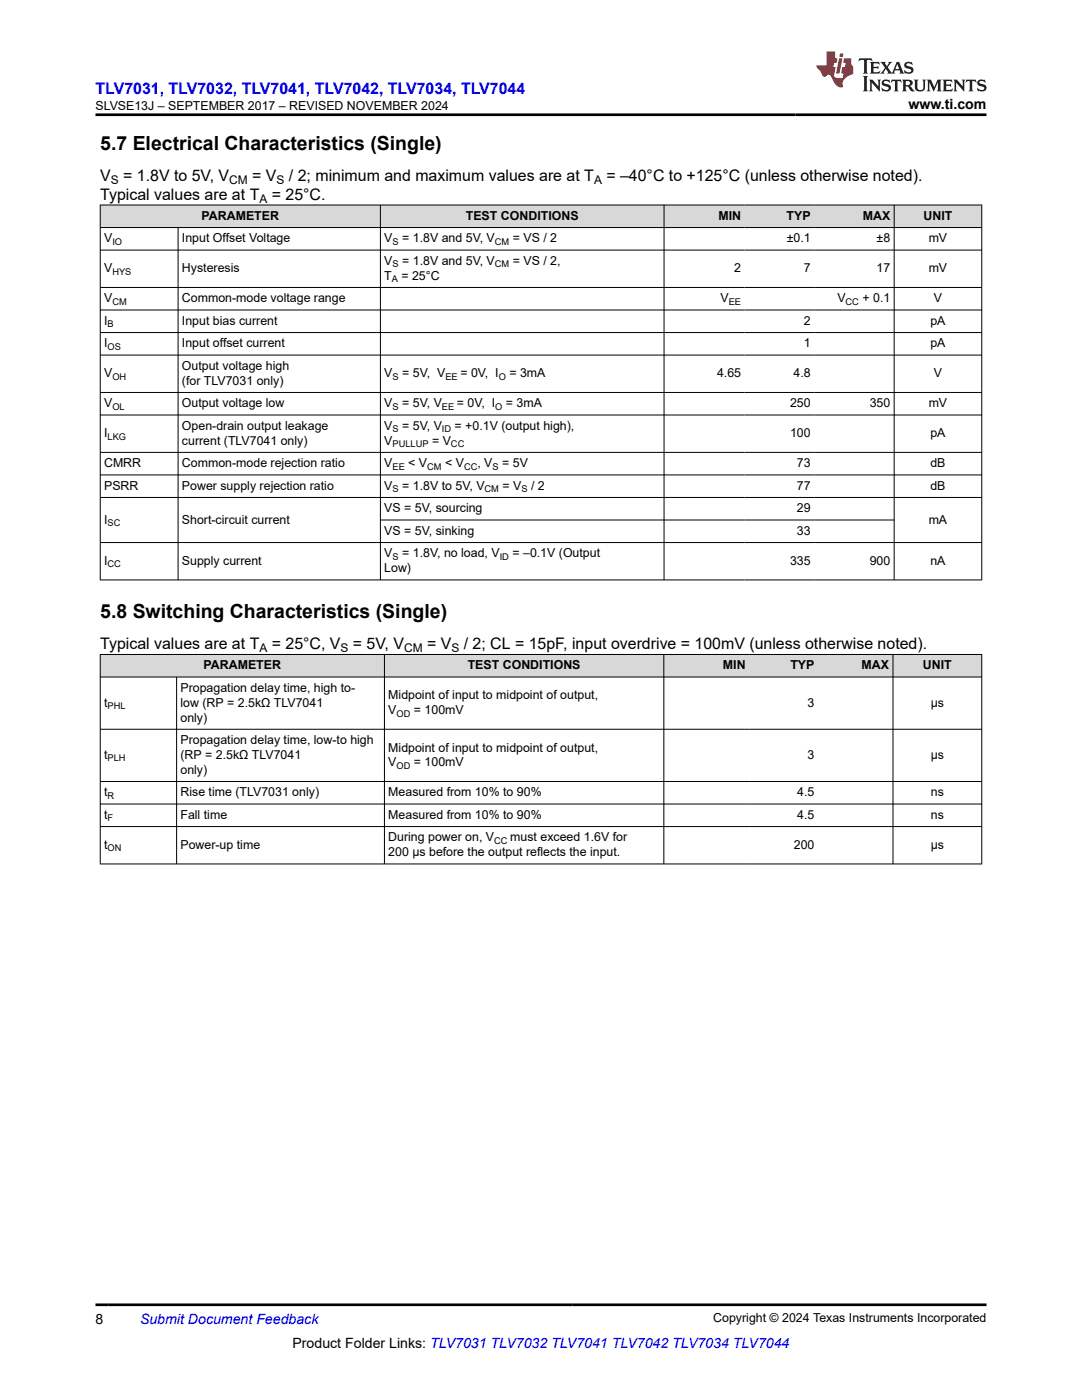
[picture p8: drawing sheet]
<svg xmlns="http://www.w3.org/2000/svg" width="216mm" height="279mm" viewBox="0 0 216 279" stroke-linecap="round" stroke-linejoin="round" font-family="sans-serif">
<defs><g id="words">
<g font-size="3.9">
<text x="20" y="29.9">5.7 Electrical Characteristics (Single)</text>
<text x="20" y="123.4">5.8 Switching Characteristics (Single)</text>
</g>
<text font-size="3.2" fill="#00f" x="19" y="18.7">TLV7031, TLV7032, TLV7041, TLV7042, TLV7034, TLV7044</text>
<g font-size="3.2">
<text x="20" y="36.1">V</text>
<text x="20" y="39.9">Typical values are at T</text>
<text x="24.6" y="36.1">= 1.8V to 5V, V</text>
<text x="50.3" y="36.1">= V</text>
<text x="54.2" y="39.9">= 25°C.</text>
<text x="57.7" y="36.1">/ 2; minimum and maximum values are at T</text>
<text x="121" y="36.1">= –40°C to +125°C (unless otherwise noted).</text>
<text x="20" y="129.6">Typical values are at T</text>
<text x="54.2" y="129.6">= 25°C, V</text>
<text x="70.4" y="129.6">= 5V, V</text>
<text x="85.2" y="129.6">= V</text>
<text x="92.5" y="129.6">/ 2; CL = 15pF, input overdrive = 100mV (unless otherwise noted).</text>
</g>
<g font-size="2.8">
<text x="181.3" y="21.8">www.ti.com</text>
<text x="19" y="264.2">8</text>
<text x="58.4" y="269">Product Folder Links: TLV7031 TLV7032 TLV7041 TLV7042 TLV7034 TLV7044</text>
</g>
<text font-size="2.8" fill="#00f" x="27.9" y="264.2">Submit Document Feedback</text>
<g font-size="2.5">
<text x="19" y="21.9">SLVSE13J – SEPTEMBER 2017 – REVISED NOVEMBER 2024</text>
<text x="40.2" y="43.9">PARAMETER</text>
<text x="93" y="43.9">TEST CONDITIONS</text>
<text x="143.4" y="43.9">MIN</text>
<text x="157" y="43.9">TYP</text>
<text x="172.2" y="43.9">MAX</text>
<text x="184.3" y="43.9">UNIT</text>
<text x="20.8" y="48.4">V</text>
<text x="36.3" y="48.4">Input Offset Voltage</text>
<text x="76.7" y="48.4">V</text>
<text x="76.7" y="52.9">V</text>
<text x="80.2" y="48.4">= 1.8V and 5V, V</text>
<text x="80.2" y="52.9">= 1.8V and 5V, V</text>
<text x="102.3" y="48.4">= VS / 2</text>
<text x="102.3" y="52.9">= VS / 2,</text>
<text x="157" y="48.4">±0.1</text>
<text x="174.9" y="48.4">±8</text>
<text x="185.3" y="48.4">mV</text>
<text x="20.8" y="54.4">V</text>
<text x="36.3" y="54.4">Hysteresis</text>
<text x="76.7" y="55.8">T</text>
<text x="80.1" y="55.8">= 25°C</text>
<text x="146.5" y="54.4">2</text>
<text x="160.4" y="54.4">7</text>
<text x="174.9" y="54.4">17</text>
<text x="185.3" y="54.4">mV</text>
<text x="20.8" y="60.3">V</text>
<text x="20.8" y="64.8">I</text>
<text x="36.3" y="60.3">Common-mode voltage range</text>
<text x="36.3" y="64.8">Input bias current</text>
<text x="143.8" y="60.3">V</text>
<text x="160.4" y="64.8">2</text>
<text x="167.1" y="60.3">V</text>
<text x="172.1" y="60.3">+ 0.1</text>
<text x="185.6" y="64.8">pA</text>
<text x="186.3" y="60.3">V</text>
<text x="20.8" y="69.3">I</text>
<text x="36.3" y="69.3">Input offset current</text>
<text x="160.4" y="69.3">1</text>
<text x="185.6" y="69.3">pA</text>
<text x="20.8" y="75.3">V</text>
<text x="36.3" y="73.8">Output voltage high</text>
<text x="36.3" y="76.8">(for TLV7031 only)</text>
<text x="76.7" y="75.3">V</text>
<text x="80.2" y="75.3">= 5V, V</text>
<text x="91.9" y="75.3">= 0V, I</text>
<text x="101.6" y="75.3">= 3mA</text>
<text x="143.1" y="75.3">4.65</text>
<text x="158.3" y="75.3">4.8</text>
<text x="186.3" y="75.3">V</text>
<text x="20.8" y="81.3">V</text>
<text x="36.3" y="81.3">Output voltage low</text>
<text x="76.7" y="81.3">V</text>
<text x="80.2" y="81.3">= 5V, V</text>
<text x="91.2" y="81.3">= 0V, I</text>
<text x="101" y="81.3">= 3mA</text>
<text x="157.6" y="81.3">250</text>
<text x="173.5" y="81.3">350</text>
<text x="185.3" y="81.3">mV</text>
<text x="20.8" y="87.3">I</text>
<text x="36.3" y="85.8">Open-drain output leakage</text>
<text x="36.3" y="88.7">current (TLV7041 only)</text>
<text x="76.7" y="88.7">V</text>
<text x="76.7" y="85.8">V</text>
<text x="80.2" y="85.8">= 5V, V</text>
<text x="86.2" y="88.7">= V</text>
<text x="90.7" y="85.8">= +0.1V (output high),</text>
<text x="157.6" y="87.3">100</text>
<text x="185.6" y="87.3">pA</text>
<text x="20.8" y="93.2">CMRR</text>
<text x="36.3" y="93.2">Common-mode rejection ratio</text>
<text x="76.7" y="93.2">V</text>
<text x="81.5" y="93.2">&lt; V</text>
<text x="88.8" y="93.2">&lt; V</text>
<text x="95.3" y="93.2">, V</text>
<text x="100.2" y="93.2">= 5V</text>
<text x="159" y="93.2">73</text>
<text x="185.6" y="93.2">dB</text>
<text x="20.8" y="97.7">PSRR</text>
<text x="36.3" y="97.7">Power supply rejection ratio</text>
<text x="76.7" y="97.7">V</text>
<text x="80.2" y="97.7">= 1.8V to 5V, V</text>
<text x="100.3" y="97.7">= V</text>
<text x="106" y="97.7">/ 2</text>
<text x="159" y="97.7">77</text>
<text x="185.6" y="97.7">dB</text>
<text x="20.8" y="104.5">I</text>
<text x="36.3" y="104.5">Short-circuit current</text>
<text x="76.7" y="102.2">VS = 5V, sourcing</text>
<text x="76.7" y="106.7">VS = 5V, sinking</text>
<text x="159" y="102.2">29</text>
<text x="159" y="106.7">33</text>
<text x="185.3" y="104.5">mA</text>
<text x="20.8" y="112.7">I</text>
<text x="36.3" y="112.7">Supply current</text>
<text x="76.7" y="111.2">V</text>
<text x="80.2" y="111.2">= 1.8V, no load, V</text>
<text x="102.3" y="111.2">= –0.1V (Output</text>
<text x="157.6" y="112.7">335</text>
<text x="173.5" y="112.7">900</text>
<text x="185.6" y="112.7">nA</text>
<text x="76.7" y="114.2">Low)</text>
<text x="40.6" y="133.6">PARAMETER</text>
<text x="93.3" y="133.6">TEST CONDITIONS</text>
<text x="144.3" y="133.6">MIN</text>
<text x="157.7" y="133.6">TYP</text>
<text x="171.9" y="133.6">MAX</text>
<text x="184.2" y="133.6">UNIT</text>
<text x="20.8" y="141">t</text>
<text x="36" y="138.1">Propagation delay time, high to-</text>
<text x="36" y="141">low (RP = 2.5kΩ TLV7041</text>
<text x="77.5" y="139.6">Midpoint of input to midpoint of output,</text>
<text x="77.5" y="142.5">V</text>
<text x="82.6" y="142.5">= 100mV</text>
<text x="161.1" y="141">3</text>
<text x="185.7" y="141">µs</text>
<text x="36" y="144">only)</text>
<text x="36" y="148.5">Propagation delay time, low-to high</text>
<text x="77.5" y="150">Midpoint of input to midpoint of output,</text>
<text x="20.8" y="151.5">t</text>
<text x="36" y="151.5">(RP = 2.5kΩ TLV7041</text>
<text x="36" y="154.4">only)</text>
<text x="77.5" y="152.9">V</text>
<text x="82.6" y="152.9">= 100mV</text>
<text x="161.1" y="151.5">3</text>
<text x="185.7" y="151.5">µs</text>
<text x="20.8" y="158.9">t</text>
<text x="36" y="158.9">Rise time (TLV7031 only)</text>
<text x="77.5" y="158.9">Measured from 10% to 90%</text>
<text x="159.1" y="158.9">4.5</text>
<text x="185.7" y="158.9">ns</text>
<text x="20.8" y="163.4">t</text>
<text x="36" y="163.4">Fall time</text>
<text x="77.5" y="163.4">Measured from 10% to 90%</text>
<text x="77.5" y="167.9">During power on, V</text>
<text x="101.8" y="167.9">must exceed 1.6V for</text>
<text x="159.1" y="163.4">4.5</text>
<text x="185.7" y="163.4">ns</text>
<text x="20.8" y="169.4">t</text>
<text x="36" y="169.4">Power-up time</text>
<text x="77.5" y="170.9">200 µs before the output reflects the input.</text>
<text x="158.4" y="169.4">200</text>
<text x="185.7" y="169.4">µs</text>
<text x="142.3" y="263.9">Copyright © 2024 Texas Instruments Incorporated</text>
</g>
<g font-size="2.4">
<text x="22.1" y="36.7">S</text>
<text x="45.7" y="36.7">CM</text>
<text x="51.8" y="40.5">A</text>
<text x="55.2" y="36.7">S</text>
<text x="118.5" y="36.7">A</text>
<text x="51.8" y="130.2">A</text>
<text x="67.9" y="130.2">S</text>
<text x="80.6" y="130.2">CM</text>
<text x="90.1" y="130.2">S</text>
</g>
<g font-size="1.9">
<text x="22.4" y="48.9">IO</text>
<text x="78.3" y="48.9">S</text>
<text x="78.3" y="53.4">S</text>
<text x="98.8" y="48.9">CM</text>
<text x="98.8" y="53.4">CM</text>
<text x="22.4" y="54.8">HYS</text>
<text x="78.2" y="56.3">A</text>
<text x="21.5" y="65.3">B</text>
<text x="22.4" y="60.8">CM</text>
<text x="145.4" y="60.8">EE</text>
<text x="168.7" y="60.8">CC</text>
<text x="21.5" y="69.8">OS</text>
<text x="22.4" y="75.8">OH</text>
<text x="78.3" y="75.8">S</text>
<text x="88.9" y="75.8">EE</text>
<text x="99.5" y="75.8">O</text>
<text x="22.4" y="81.8">OL</text>
<text x="78.3" y="81.8">S</text>
<text x="88.2" y="81.8">EE</text>
<text x="98.8" y="81.8">O</text>
<text x="21.5" y="87.8">LKG</text>
<text x="78.3" y="89.2">PULLUP</text>
<text x="78.3" y="86.3">S</text>
<text x="88.2" y="86.3">ID</text>
<text x="90" y="89.2">CC</text>
<text x="78.3" y="93.7">EE</text>
<text x="85.3" y="93.7">CM</text>
<text x="92.6" y="93.7">CC</text>
<text x="98.3" y="93.7">S</text>
<text x="78.3" y="98.2">S</text>
<text x="96.7" y="98.2">CM</text>
<text x="104" y="98.2">S</text>
<text x="21.5" y="105">SC</text>
<text x="21.5" y="113.2">CC</text>
<text x="78.3" y="111.7">S</text>
<text x="99.7" y="111.7">ID</text>
<text x="21.5" y="141.5">PHL</text>
<text x="79.1" y="143">OD</text>
<text x="21.5" y="152">PLH</text>
<text x="79.1" y="153.4">OD</text>
<text x="21.5" y="159.4">R</text>
<text x="21.5" y="163.9">F</text>
<text x="21.5" y="169.9">ON</text>
<text x="98.6" y="168.4">CC</text>
</g>
</g></defs>
<g fill="#d8d8d8">
<path d="M20 40.9h175.9v4.5h-175.9z" fill-rule="evenodd"/>
<path d="M20.1 41h55.7v4.3h-55.7z" fill-rule="evenodd"/>
<path d="M76 41h56.4v4.3h-56.4z" fill-rule="evenodd"/>
<path d="M132.6 41h16v4.3h-16z" fill-rule="evenodd"/>
<path d="M148.6 41h13.9v4.3h-13.9z" fill-rule="evenodd"/>
<path d="M162.5 41h15.9v4.3h-15.9z" fill-rule="evenodd"/>
<path d="M178.5 41h17.3v4.3h-17.3z" fill-rule="evenodd"/>
</g>
<g fill="none" stroke="#000" stroke-width=".2">
<path d="M19.9 40.9h176.1M19.9 45.4h176.1M19.9 49.9h176.1M19.9 57.4h176.1M20 40.9v74.9M35.5 45.4v70.4M75.9 40.9v74.9M132.5 40.9v74.9M178.4 40.9v74.9M195.9 40.9v74.9M19.9 61.9h176.1M19.9 66.4h176.1"/>
<path d="M19.9 70.9h176.1M19.9 78.3h176.1M19.9 82.8h176.1M19.9 90.3h176.1M19.9 94.8h176.1M19.9 99.3h176.1M19.9 108.3h176.1M19.9 115.7h176.1M75.9 103.8h102.6"/>
</g>
<g fill="#d8d8d8">
<path d="M20 130.6h175.9v4.5h-175.9z" fill-rule="evenodd"/>
<path d="M20.1 130.7h56.5v4.4h-56.5z" fill-rule="evenodd"/>
<path d="M76.8 130.7h55.6v4.4h-55.6z" fill-rule="evenodd"/>
<path d="M132.5 130.7h17v4.4h-17z" fill-rule="evenodd"/>
<path d="M149.5 130.7h13.7v4.4h-13.7z" fill-rule="evenodd"/>
<path d="M163.2 130.7h14.9v4.4h-14.9z" fill-rule="evenodd"/>
<path d="M178.2 130.7h17.6v4.4h-17.6z" fill-rule="evenodd"/>
</g>
<g fill="none" stroke="#000" stroke-width=".2">
<path d="M19.9 130.6h176.1M19.9 135.1h176.1M20 130.6v41.9M35.2 135.1v37.4M76.7 130.6v41.9M132.5 130.6v41.9M178.2 130.6v41.9M195.9 130.6v41.9M19.9 145.5h176.1M19.9 156h176.1M19.9 160.5h176.1M19.9 165h176.1"/>
<path d="M19.9 172.4h176.1"/>
</g>
<path d="M171.5 11.6l-.2 .6 .5-.2h.6v.1v2.2l-.2 .4h1l-.2-.4v-2.2v-.1h.5l.6 .2-.2-.6zM173.6 12.4l.2 .3v1.6l-.2 .4h1.9l.1-.6a1.08 1.08 0 0 1-1.3 .2v-.7h.6l.4 .2v-.7l-.4 .2h-.6v-.5l.2-.2a1 1 0 0 1 1 .3l-.1-.5zM175.7 12.4l.9 1.1-1 1.2h.9l-.2-.2 .5-.8 .4 .8-.2 .2h1.6l-.2-.2 .2-.5h.9l.1 .5-.1 .2h.9l-.2-.4-.8-1.9h-.5l-.9 2.1-.9-1.1 .9-1h-.8l.2 .2-.4 .6-.4-.6 .2-.2zM179 12.8l.4 1h-.7zM180.7 12.5a.65 .65 0 0 0-.2 .7 .65 .65 0 0 0 .6 .5l.6 .1 .1 .3a.79 .79 0 0 1-.7 .4 .79 .79 0 0 1-.7-.5l.1 .7 .2-.1a.93 .93 0 0 0 1.1 0 .93 .93 0 0 0 .4-.9 1.46 1.46 0 0 0-1.2-.6l-.1-.3a1.09 1.09 0 0 1 1.2 .2l-.2-.6-.1 .1-.5-.2zM172.2 15.2l.2 .4v2.2l-.2 .4h1l-.2-.4v-2.2l.2-.4zM173.4 15.9l.2 .4v1.5l-.2 .4h.8l-.3-.4 .1-1.3 1.6 1.8v-2l.2-.4h-.7l.1 .2 .1 1.1-1.2-1.3zM176.2 16a.65 .65 0 0 0-.2 .8 .65 .65 0 0 0 .6 .4l.6 .2 .1 .2a.79 .79 0 0 1-.7 .4 .79 .79 0 0 1-.7-.5l.1 .7 .2-.1a.93 .93 0 0 0 1.1 .1 .93 .93 0 0 0 .4-1 1.46 1.46 0 0 0-1.2-.5l-.1-.4a1.09 1.09 0 0 1 1.2 .2l-.1-.6-.2 .1-.5-.1zM177.9 15.9l-.1 .6a.63 .63 0 0 1 .8-.3v1.6l-.3 .4h1l-.2-.4v-1.6a.66 .66 0 0 1 .8 .3l-.1-.6zM180 15.9l.2 .4v1.5l-.2 .4h1l-.2-.2-.1-.7h.5l.1 .2a.79 .79 0 0 0 1.2 .6l-1-.9a.61 .61 0 0 0 .6-.6 .61 .61 0 0 0-.5-.7zM180.8 16.2h.1a.47 .47 0 0 1 .5 .1 .47 .47 0 0 1 .1 .5l-.1 .1-.7 .1zM182.3 15.9l.2 .2a2.27 2.27 0 0 0 .4 2 1.04 1.04 0 0 0 1.7-.7v-1.3l.2-.2h-.8l.2 .4v1.1a.6 .6 0 0 1-.6 .6 .6 .6 0 0 1-.6-.6v-1.1l.3-.4zM184.9 15.9l.2 .4v1.5l-.2 .4h.8l-.3-.4v-1.4l.9 1.9 .9-1.9v1.4l-.3 .4h1l-.2-.4v-1.5l.2-.4h-.8l-.7 1.5-.6-1.5zM188.1 15.9l.2 .4v1.5l-.2 .4h1.9l.1-.6a1.09 1.09 0 0 1-1.3 .2v-.7h.6l.4 .2v-.6l-.4 .2h-.6v-.6l.2-.1a1.01 1.01 0 0 1 1 .3l-.1-.6zM190.2 15.9l.3 .4v1.5l-.3 .4h.8l-.2-.4v-1.3l1.6 1.8v-2l.2-.4h-.7l.2 .2v1.1l-1.2-1.3zM192.8 15.9l-.1 .6a.63 .63 0 0 1 .8-.3v1.6l-.3 .4h1l-.2-.4v-1.6a.66 .66 0 0 1 .8 .3l-.1-.6zM195.2 16a.65 .65 0 0 0-.2 .8 .65 .65 0 0 0 .6 .4l.6 .2 .2 .2a.79 .79 0 0 1-.7 .4 .79 .79 0 0 1-.7-.5l.1 .7 .2-.1a.93 .93 0 0 0 1 .1 .93 .93 0 0 0 .5-1 1.46 1.46 0 0 0-1.3-.5v-.4a1.09 1.09 0 0 1 1.2 .2l-.2-.6-.2 .1-.5-.1z" fill="#231f20"/>
<path d="M164.9 10.3v2.7h-2l.1 .4 .8 1a.95 .95 0 0 0 1 .9 .59 .59 0 0 1 .5-.4 .59 .59 0 0 1 .5 .3l.4 .8a1.59 1.59 0 0 0 2.1 1.4 1.61 1.61 0 0 1 1-2.3l1-.3-.1-1.5a1.59 1.59 0 0 1-.3-1.7h-1.5l-.2 .9h.6l-.2 .9h-.5l-.2 .9v.3l.4 .1-.1 .9h-.7a.73 .73 0 0 1-1-.7l.3-1.5h-.5l.1-.9h.5l.2-.9h-.5v-1.3zM167.4 11.6l-.6 3.1h.7l.6-3.1zM167.6 10.7l-.1 .6h.7l.1-.6z" fill="#ed1c24"/>
<path d="M19 22.9h177.8M19 260.4h177.8" fill="none" stroke="#000" stroke-width=".53"/>
<use href="#words"/>
</svg>
